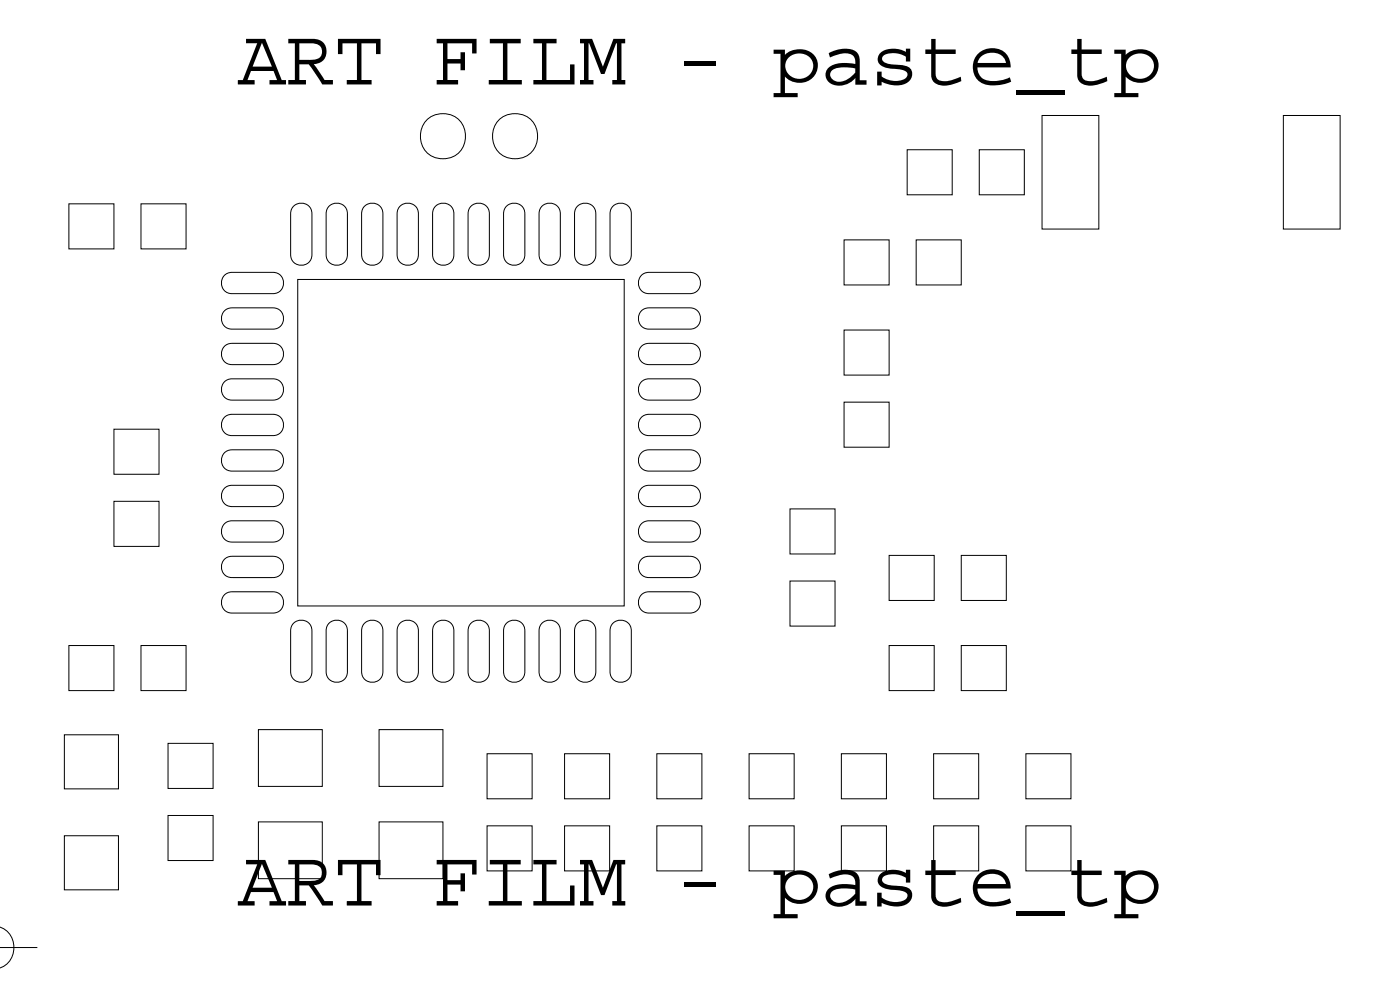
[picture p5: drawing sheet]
<svg xmlns="http://www.w3.org/2000/svg" width="297mm" height="210mm" viewBox="0 0 297 210" stroke-linecap="round" stroke-linejoin="round" font-family="sans-serif">
<defs><g id="words">
<g font-size="17.2">
<text x="50.4" y="17.9">ART FILM - paste_tp</text>
<text x="50.4" y="192.1">ART FILM - paste_tp</text>
</g>
</g></defs>
<!-- layer: Nets -->
<g fill="none" stroke="#000" stroke-width=".21">
<path d="M192.4 31.8h9.6v9.5h-9.6zM207.7 31.8h9.6v9.5h-9.6zM221.1 24.5h12v24.1h-12zM272.3 24.5h12v24.1h-12zM14.6 43.2h9.6v9.6h-9.6zM29.9 43.2h9.6v9.6h-9.6zM47.8 58.2l.6-.3 .8-.1h8.7a2.26 2.26 0 0 1 2.3 2.2 2.26 2.26 0 0 1-2.3 2.3h-8.7a2.28 2.28 0 0 1-2.1-1.5 2.28 2.28 0 0 1 .7-2.6zM62.1 43.9a2.28 2.28 0 0 1 2.6-.7 2.28 2.28 0 0 1 1.5 2.2v8.6a2.26 2.26 0 0 1-2.3 2.3 2.26 2.26 0 0 1-2.2-2.3v-8.6l.1-.9zM63.2 59.3h69.2v69.2h-69.2zM69.7 43.9a2.28 2.28 0 0 1 2.5-.7 2.28 2.28 0 0 1 1.5 2.2v8.6a2.26 2.26 0 0 1-2.3 2.3 2.26 2.26 0 0 1-2.2-2.3v-8.6l.1-.9zM77.2 43.9a2.28 2.28 0 0 1 2.5-.7 2.28 2.28 0 0 1 1.5 2.2v8.6a2.26 2.26 0 0 1-2.2 2.3 2.26 2.26 0 0 1-2.3-2.3v-8.6l.1-.9zM84.7 43.9a2.28 2.28 0 0 1 2.5-.7 2.28 2.28 0 0 1 1.6 2.2v8.6a2.26 2.26 0 0 1-2.3 2.3 2.26 2.26 0 0 1-2.3-2.3v-8.6l.2-.9z"/>
<path d="M92.2 43.9a2.28 2.28 0 0 1 2.6-.7 2.28 2.28 0 0 1 1.5 2.2v8.6a2.26 2.26 0 0 1-2.3 2.3 2.26 2.26 0 0 1-2.2-2.3v-8.6l.1-.9zM99.8 43.9a2.28 2.28 0 0 1 2.5-.7 2.28 2.28 0 0 1 1.5 2.2v8.6a2.26 2.26 0 0 1-2.2 2.3 2.26 2.26 0 0 1-2.3-2.3v-8.6l.1-.9zM107.3 43.9a2.28 2.28 0 0 1 2.5-.7 2.28 2.28 0 0 1 1.5 2.2v8.6a2.26 2.26 0 0 1-2.2 2.3 2.26 2.26 0 0 1-2.3-2.3v-8.6l.2-.9zM114.8 43.9a2.28 2.28 0 0 1 2.6-.7 2.28 2.28 0 0 1 1.5 2.2v8.6a2.26 2.26 0 0 1-2.3 2.3 2.26 2.26 0 0 1-2.2-2.3v-8.6l.1-.9zM122.4 43.9a2.28 2.28 0 0 1 2.5-.7 2.28 2.28 0 0 1 1.5 2.2v8.6a2.26 2.26 0 0 1-2.3 2.3 2.26 2.26 0 0 1-2.2-2.3v-8.6l.1-.9zM129.9 43.9a2.28 2.28 0 0 1 2.5-.7 2.28 2.28 0 0 1 1.5 2.2v8.6a2.26 2.26 0 0 1-2.2 2.3 2.26 2.26 0 0 1-2.3-2.3v-8.6l.1-.9zM136.2 58.2l.7-.3 .8-.1h8.7a2.26 2.26 0 0 1 2.2 2.2 2.26 2.26 0 0 1-2.2 2.3h-8.7a2.28 2.28 0 0 1-2.2-1.5 2.28 2.28 0 0 1 .7-2.6zM179.1 50.9h9.5v9.5h-9.5zM194.4 50.9h9.5v9.5h-9.5zM47.8 65.8l.6-.4 .8-.1h8.7a2.26 2.26 0 0 1 2.3 2.3 2.26 2.26 0 0 1-2.3 2.2h-8.7a2.28 2.28 0 0 1-2.1-1.5 2.28 2.28 0 0 1 .7-2.5zM47.8 73.3l.6-.3 .8-.2h8.7a2.26 2.26 0 0 1 2.3 2.3 2.26 2.26 0 0 1-2.3 2.2h-8.7a2.28 2.28 0 0 1-2.1-1.5 2.28 2.28 0 0 1 .7-2.5zM136.2 73.3l.7-.3 .8-.2h8.7a2.26 2.26 0 0 1 2.2 2.3 2.26 2.26 0 0 1-2.2 2.2h-8.7a2.28 2.28 0 0 1-2.2-1.5 2.28 2.28 0 0 1 .7-2.5z"/>
<path d="M136.2 65.8l.7-.4 .8-.1h8.7a2.26 2.26 0 0 1 2.2 2.3 2.26 2.26 0 0 1-2.2 2.2h-8.7a2.28 2.28 0 0 1-2.2-1.5 2.28 2.28 0 0 1 .7-2.5zM179.1 70h9.5v9.6h-9.5zM24.2 91h9.5v9.6h-9.5zM47.8 88.4l.6-.4 .8-.1h8.7a2.26 2.26 0 0 1 2.3 2.2 2.26 2.26 0 0 1-2.3 2.3h-8.7a2.28 2.28 0 0 1-2.1-1.5 2.28 2.28 0 0 1 .7-2.5zM47.8 80.8l.6-.3 .8-.1h8.7a2.26 2.26 0 0 1 2.3 2.2 2.26 2.26 0 0 1-2.3 2.3h-8.7a2.28 2.28 0 0 1-2.1-1.5 2.28 2.28 0 0 1 .7-2.6zM47.8 95.9l.6-.4 .8-.1h8.7a2.26 2.26 0 0 1 2.3 2.3 2.26 2.26 0 0 1-2.3 2.2h-8.7a2.28 2.28 0 0 1-2.1-1.5 2.28 2.28 0 0 1 .7-2.5zM136.2 88.4l.7-.4 .8-.1h8.7a2.26 2.26 0 0 1 2.2 2.2 2.26 2.26 0 0 1-2.2 2.3h-8.7a2.28 2.28 0 0 1-2.2-1.5 2.28 2.28 0 0 1 .7-2.5zM136.2 80.8l.7-.3 .8-.1h8.7a2.26 2.26 0 0 1 2.2 2.2 2.26 2.26 0 0 1-2.2 2.3h-8.7a2.28 2.28 0 0 1-2.2-1.5 2.28 2.28 0 0 1 .7-2.6zM136.2 95.9l.7-.4 .8-.1h8.7a2.26 2.26 0 0 1 2.2 2.3 2.26 2.26 0 0 1-2.2 2.2h-8.7a2.28 2.28 0 0 1-2.2-1.5 2.28 2.28 0 0 1 .7-2.5zM179.1 85.3h9.5v9.6h-9.5zM24.2 106.3h9.5v9.6h-9.5zM47.8 103.4l.6-.3 .8-.2h8.7a2.26 2.26 0 0 1 2.3 2.3 2.26 2.26 0 0 1-2.3 2.3h-8.7a2.28 2.28 0 0 1-2.1-1.6 2.28 2.28 0 0 1 .7-2.5z"/>
<path d="M47.8 110.9l.6-.3 .8-.1h8.7a2.26 2.26 0 0 1 2.3 2.2 2.26 2.26 0 0 1-2.3 2.3h-8.7a2.28 2.28 0 0 1-2.1-1.5 2.28 2.28 0 0 1 .7-2.6zM47.8 118.5l.6-.4 .8-.1h8.7a2.26 2.26 0 0 1 2.3 2.3 2.26 2.26 0 0 1-2.3 2.2h-8.7a2.28 2.28 0 0 1-2.1-1.5 2.28 2.28 0 0 1 .7-2.5zM136.2 118.5l.7-.4 .8-.1h8.7a2.26 2.26 0 0 1 2.2 2.3 2.26 2.26 0 0 1-2.2 2.2h-8.7a2.28 2.28 0 0 1-2.2-1.5 2.28 2.28 0 0 1 .7-2.5zM136.2 103.4l.7-.3 .8-.2h8.7a2.26 2.26 0 0 1 2.2 2.3 2.26 2.26 0 0 1-2.2 2.3h-8.7a2.28 2.28 0 0 1-2.2-1.6 2.28 2.28 0 0 1 .7-2.5zM136.2 110.9l.7-.3 .8-.1h8.7a2.26 2.26 0 0 1 2.2 2.2 2.26 2.26 0 0 1-2.2 2.3h-8.7a2.28 2.28 0 0 1-2.2-1.5 2.28 2.28 0 0 1 .7-2.6zM167.6 107.9h9.5v9.6h-9.5zM188.6 117.8h9.6v9.6h-9.6zM203.9 117.8h9.6v9.6h-9.6zM14.6 136.9h9.6v9.6h-9.6zM29.9 136.9h9.6v9.6h-9.6zM47.8 126l.6-.3 .8-.2h8.7a2.26 2.26 0 0 1 2.3 2.3 2.26 2.26 0 0 1-2.3 2.2h-8.7a2.28 2.28 0 0 1-2.1-1.5 2.28 2.28 0 0 1 .7-2.5zM62.1 132.4a2.28 2.28 0 0 1 2.6-.7 2.28 2.28 0 0 1 1.5 2.1v8.7a2.26 2.26 0 0 1-2.3 2.2 2.26 2.26 0 0 1-2.2-2.2v-8.7l.1-.8z"/>
<path d="M69.7 132.4a2.28 2.28 0 0 1 2.5-.7 2.28 2.28 0 0 1 1.5 2.1v8.7a2.26 2.26 0 0 1-2.3 2.2 2.26 2.26 0 0 1-2.2-2.2v-8.7l.1-.8zM77.2 132.4a2.28 2.28 0 0 1 2.5-.7 2.28 2.28 0 0 1 1.5 2.1v8.7a2.26 2.26 0 0 1-2.2 2.2 2.26 2.26 0 0 1-2.3-2.2v-8.7l.1-.8zM84.7 132.4a2.28 2.28 0 0 1 2.5-.7 2.28 2.28 0 0 1 1.6 2.1v8.7a2.26 2.26 0 0 1-2.3 2.2 2.26 2.26 0 0 1-2.3-2.2v-8.7l.2-.8zM92.2 132.4a2.28 2.28 0 0 1 2.6-.7 2.28 2.28 0 0 1 1.5 2.1v8.7a2.26 2.26 0 0 1-2.3 2.2 2.26 2.26 0 0 1-2.2-2.2v-8.7l.1-.8zM99.8 132.4a2.28 2.28 0 0 1 2.5-.7 2.28 2.28 0 0 1 1.5 2.1v8.7a2.26 2.26 0 0 1-2.2 2.2 2.26 2.26 0 0 1-2.3-2.2v-8.7l.1-.8zM107.3 132.4a2.28 2.28 0 0 1 2.5-.7 2.28 2.28 0 0 1 1.5 2.1v8.7a2.26 2.26 0 0 1-2.2 2.2 2.26 2.26 0 0 1-2.3-2.2v-8.7l.2-.8zM114.8 132.4a2.28 2.28 0 0 1 2.6-.7 2.28 2.28 0 0 1 1.5 2.1v8.7a2.26 2.26 0 0 1-2.3 2.2 2.26 2.26 0 0 1-2.2-2.2v-8.7l.1-.8zM122.4 132.4a2.28 2.28 0 0 1 2.5-.7 2.28 2.28 0 0 1 1.5 2.1v8.7a2.26 2.26 0 0 1-2.3 2.2 2.26 2.26 0 0 1-2.2-2.2v-8.7l.1-.8zM129.9 132.4a2.28 2.28 0 0 1 2.5-.7 2.28 2.28 0 0 1 1.5 2.1v8.7a2.26 2.26 0 0 1-2.2 2.2 2.26 2.26 0 0 1-2.3-2.2v-8.7l.1-.8zM136.2 126l.7-.3 .8-.2h8.7a2.26 2.26 0 0 1 2.2 2.3 2.26 2.26 0 0 1-2.2 2.2h-8.7a2.28 2.28 0 0 1-2.2-1.5 2.28 2.28 0 0 1 .7-2.5zM167.6 123.2h9.5v9.6h-9.5zM188.6 136.9h9.6v9.6h-9.6z"/>
<path d="M203.9 136.9h9.6v9.6h-9.6zM13.7 155.9h11.4v11.4h-11.4zM35.6 157.7h9.6v9.5h-9.6zM54.8 154.8h13.6v12h-13.6zM80.4 154.8h13.6v12h-13.6zM103.3 159.9h9.6v9.5h-9.6zM119.8 159.9h9.5v9.5h-9.5zM139.3 159.9h9.6v9.5h-9.6zM158.9 159.9h9.6v9.5h-9.6zM178.5 159.9h9.6v9.5h-9.6zM198.1 159.9h9.5v9.5h-9.5zM217.6 159.9h9.6v9.5h-9.6z"/>
<path d="M13.7 177.3h11.4v11.5h-11.4zM35.6 173h9.6v9.5h-9.6zM54.8 174.3h13.6v12.1h-13.6zM80.4 174.3h13.6v12.1h-13.6zM103.3 175.2h9.6v9.5h-9.6zM119.8 175.2h9.5v9.5h-9.5zM139.3 175.2h9.6v9.5h-9.6zM158.9 175.2h9.6v9.5h-9.6zM178.5 175.2h9.6v9.5h-9.6zM198.1 175.2h9.5v9.5h-9.5zM217.6 175.2h9.6v9.5h-9.6z"/>
<circle cx="94" cy="28.9" r="4.8"/>
<circle cx="109.3" cy="28.9" r="4.8"/>
</g>
<!-- layer: Drawing Origin -->
<path d="M0 196.7a4.6 4.6 0 0 1 2.9 4.3 4.6 4.6 0 0 1-3 4.3M-.1 201h8" fill="none" stroke="#000" stroke-width=".21"/>
<use href="#words"/>
</svg>
